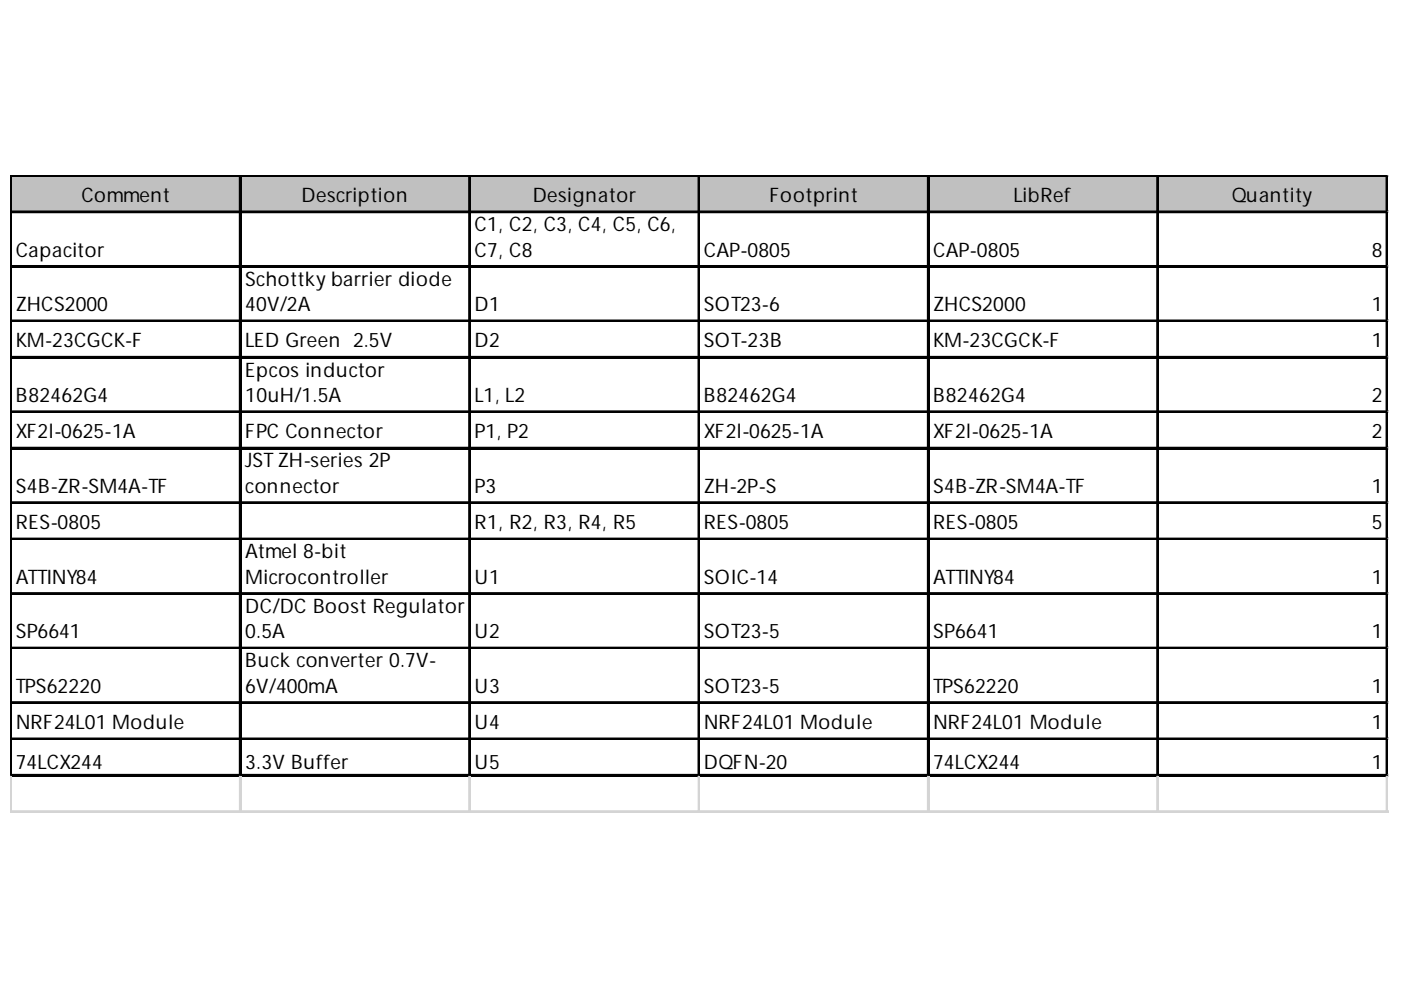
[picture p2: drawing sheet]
<svg xmlns="http://www.w3.org/2000/svg" width="297mm" height="210mm" viewBox="0 0 297 210" stroke-linecap="round" stroke-linejoin="round" font-family="sans-serif">
<defs><g id="words">
<g font-size="4.2">
<text x="17.3" y="42.8">Comment</text>
<text x="63.9" y="42.8">Description</text>
<text x="113" y="42.8">Designator</text>
<text x="163.1" y="42.8">Footprint</text>
<text x="214.8" y="42.8">LibRef</text>
<text x="261.2" y="42.8">Quantity</text>
<text x="100.6" y="49">C1, C2, C3, C4, C5, C6,</text>
<text x="3.4" y="54.4">Capacitor</text>
<text x="100.6" y="54.4">C7, C8</text>
<text x="149.2" y="54.4">CAP-0805</text>
<text x="197.9" y="54.4">CAP-0805</text>
<text x="290.9" y="54.4">8</text>
<text x="3.4" y="66">ZHCS2000</text>
<text x="52" y="60.6">Schottky barrier diode</text>
<text x="52" y="66">40V/2A</text>
<text x="100.6" y="66">D1</text>
<text x="149.2" y="66">SOT23-6</text>
<text x="197.9" y="66">ZHCS2000</text>
<text x="290.9" y="66">1</text>
<text x="3.4" y="73.7">KM-23CGCK-F</text>
<text x="52" y="73.7">LED Green 2.5V</text>
<text x="100.6" y="73.7">D2</text>
<text x="149.2" y="73.7">SOT-23B</text>
<text x="197.9" y="73.7">KM-23CGCK-F</text>
<text x="290.9" y="73.7">1</text>
<text x="52" y="79.8">Epcos inductor</text>
<text x="3.4" y="85.2">B82462G4</text>
<text x="52" y="85.2">10uH/1.5A</text>
<text x="100.6" y="85.2">L1, L2</text>
<text x="149.2" y="85.2">B82462G4</text>
<text x="197.9" y="85.2">B82462G4</text>
<text x="290.9" y="85.2">2</text>
<text x="3.4" y="92.9">XF2l-0625-1A</text>
<text x="52" y="92.9">FPC Connector</text>
<text x="100.6" y="92.9">P1, P2</text>
<text x="149.2" y="92.9">XF2l-0625-1A</text>
<text x="197.9" y="92.9">XF2l-0625-1A</text>
<text x="290.9" y="92.9">2</text>
<text x="52" y="99.1">JST ZH-series 2P</text>
<text x="3.4" y="104.5">S4B-ZR-SM4A-TF</text>
<text x="52" y="104.5">connector</text>
<text x="100.6" y="104.5">P3</text>
<text x="149.2" y="104.5">ZH-2P-S</text>
<text x="197.9" y="104.5">S4B-ZR-SM4A-TF</text>
<text x="290.9" y="104.5">1</text>
<text x="3.4" y="112.2">RES-0805</text>
<text x="100.6" y="112.2">R1, R2, R3, R4, R5</text>
<text x="149.2" y="112.2">RES-0805</text>
<text x="197.9" y="112.2">RES-0805</text>
<text x="290.9" y="112.2">5</text>
<text x="52" y="118.4">Atmel 8-bit</text>
<text x="3.4" y="123.8">ATTINY84</text>
<text x="52" y="123.8">Microcontroller</text>
<text x="100.6" y="123.8">U1</text>
<text x="149.2" y="123.8">SOIC-14</text>
<text x="197.9" y="123.8">ATTINY84</text>
<text x="290.9" y="123.8">1</text>
<text x="52" y="129.9">DC/DC Boost Regulator</text>
<text x="3.4" y="135.3">SP6641</text>
<text x="52" y="135.3">0.5A</text>
<text x="100.6" y="135.3">U2</text>
<text x="149.2" y="135.3">SOT23-5</text>
<text x="197.9" y="135.3">SP6641</text>
<text x="290.9" y="135.3">1</text>
<text x="52" y="141.5">Buck converter 0.7V-</text>
<text x="3.4" y="146.9">TPS62220</text>
<text x="52" y="146.9">6V/400mA</text>
<text x="100.6" y="146.9">U3</text>
<text x="149.2" y="146.9">SOT23-5</text>
<text x="197.9" y="146.9">TPS62220</text>
<text x="290.9" y="146.9">1</text>
<text x="3.4" y="154.6">NRF24L01 Module</text>
<text x="100.6" y="154.6">U4</text>
<text x="149.2" y="154.6">NRF24L01 Module</text>
<text x="197.9" y="154.6">NRF24L01 Module</text>
<text x="290.9" y="154.6">1</text>
<text x="3.4" y="163.1">74LCX244</text>
<text x="52" y="163.1">3.3V Buffer</text>
<text x="100.6" y="163.1">U5</text>
<text x="149.2" y="163.1">DQFN-20</text>
<text x="197.9" y="163.1">74LCX244</text>
<text x="290.9" y="163.1">1</text>
</g>
</g></defs>
<path d="M2.5 37.4h291.8v7.8h-291.8z" fill="#c0c0c0"/>
<g fill="none" stroke="#000" stroke-width=".39">
<path d="M2.2 37.1v127.6M2.4 37.1v127.6M2.6 37.1h291.7M2.6 37.3h291.7M50.8 37.5v127.2M51 37.5v127.2M99.5 37.5v127.2M99.6 37.5v127.2M148.1 37.5v127.2M148.3 37.5v127.2M196.7 37.5v127.2M196.9 37.5v127.2"/>
<path d="M245.3 37.5v127.2M245.5 37.5v127.2M294 37.5v127.2M294.2 37.5v127.2M2.6 44.8h291.7M2.6 45h291.7M2.6 56.4h291.7M2.6 56.6h291.7M2.6 67.9h291.7M2.6 68.1h291.7M2.6 75.6h291.7M2.6 75.8h291.7"/>
<path d="M2.6 87.2h291.7M2.6 87.4h291.7M2.6 94.9h291.7M2.6 95.1h291.7M2.6 106.5h291.7M2.6 106.7h291.7M2.6 114.2h291.7M2.6 114.4h291.7M2.6 125.7h291.7M2.6 125.9h291.7M2.6 137.3h291.7M2.6 137.5h291.7"/>
<path d="M2.6 148.9h291.7M2.6 149.1h291.7M2.6 156.6h291.7M2.6 156.8h291.7M2.6 164.3h291.7M2.6 164.5h291.7"/>
</g>
<g fill="none" stroke="#d4d4d4" stroke-width=".39">
<path d="M294.3 37.1h.1M2.2 164.7v7.7M2.4 164.7v7.7M50.8 164.7v7.7M51 164.7v7.7M99.5 164.7v7.7M99.6 164.7v7.7M148.1 164.7v7.7M148.3 164.7v7.7M196.7 164.7v7.7M196.9 164.7v7.7M245.3 164.7v7.7"/>
<path d="M245.5 164.7v7.7M294 164.7v7.7M294.2 164.7v7.7"/>
</g>
<path d="M294.3 37.1l.1 .4z" fill="#d4d4d4"/>
<path d="M294.3 44.8h.1" fill="none" stroke="#d4d4d4" stroke-width=".39"/>
<path d="M294.3 44.8l.1 .4z" fill="#d4d4d4"/>
<path d="M294.3 56.4h.1" fill="none" stroke="#d4d4d4" stroke-width=".39"/>
<path d="M294.3 56.4l.1 .4z" fill="#d4d4d4"/>
<path d="M294.3 67.9h.1" fill="none" stroke="#d4d4d4" stroke-width=".39"/>
<path d="M294.3 67.9l.1 .4z" fill="#d4d4d4"/>
<path d="M294.3 75.6h.1" fill="none" stroke="#d4d4d4" stroke-width=".39"/>
<path d="M294.3 75.6l.1 .4z" fill="#d4d4d4"/>
<path d="M294.3 87.2h.1" fill="none" stroke="#d4d4d4" stroke-width=".39"/>
<path d="M294.3 87.2l.1 .4z" fill="#d4d4d4"/>
<path d="M294.3 94.9h.1" fill="none" stroke="#d4d4d4" stroke-width=".39"/>
<path d="M294.3 94.9l.1 .4z" fill="#d4d4d4"/>
<path d="M294.3 106.5h.1" fill="none" stroke="#d4d4d4" stroke-width=".39"/>
<path d="M294.3 106.5l.1 .4z" fill="#d4d4d4"/>
<path d="M294.3 114.2h.1" fill="none" stroke="#d4d4d4" stroke-width=".39"/>
<path d="M294.3 114.2l.1 .4z" fill="#d4d4d4"/>
<path d="M294.3 125.7h.1" fill="none" stroke="#d4d4d4" stroke-width=".39"/>
<path d="M294.3 125.7l.1 .4z" fill="#d4d4d4"/>
<path d="M294.3 137.3h.1" fill="none" stroke="#d4d4d4" stroke-width=".39"/>
<path d="M294.3 137.3l.1 .4z" fill="#d4d4d4"/>
<path d="M294.3 148.9h.1" fill="none" stroke="#d4d4d4" stroke-width=".39"/>
<path d="M294.3 148.9l.1 .3z" fill="#d4d4d4"/>
<path d="M294.3 156.6h.1" fill="none" stroke="#d4d4d4" stroke-width=".39"/>
<path d="M294.3 156.6l.1 .3z" fill="#d4d4d4"/>
<path d="M294.3 164.3h.1" fill="none" stroke="#d4d4d4" stroke-width=".39"/>
<path d="M294.3 164.3l.1 .4z" fill="#d4d4d4"/>
<path d="M2.2 172h292.2M2.2 172.2h292.2" fill="none" stroke="#d4d4d4" stroke-width=".39"/>
<use href="#words"/>
</svg>
